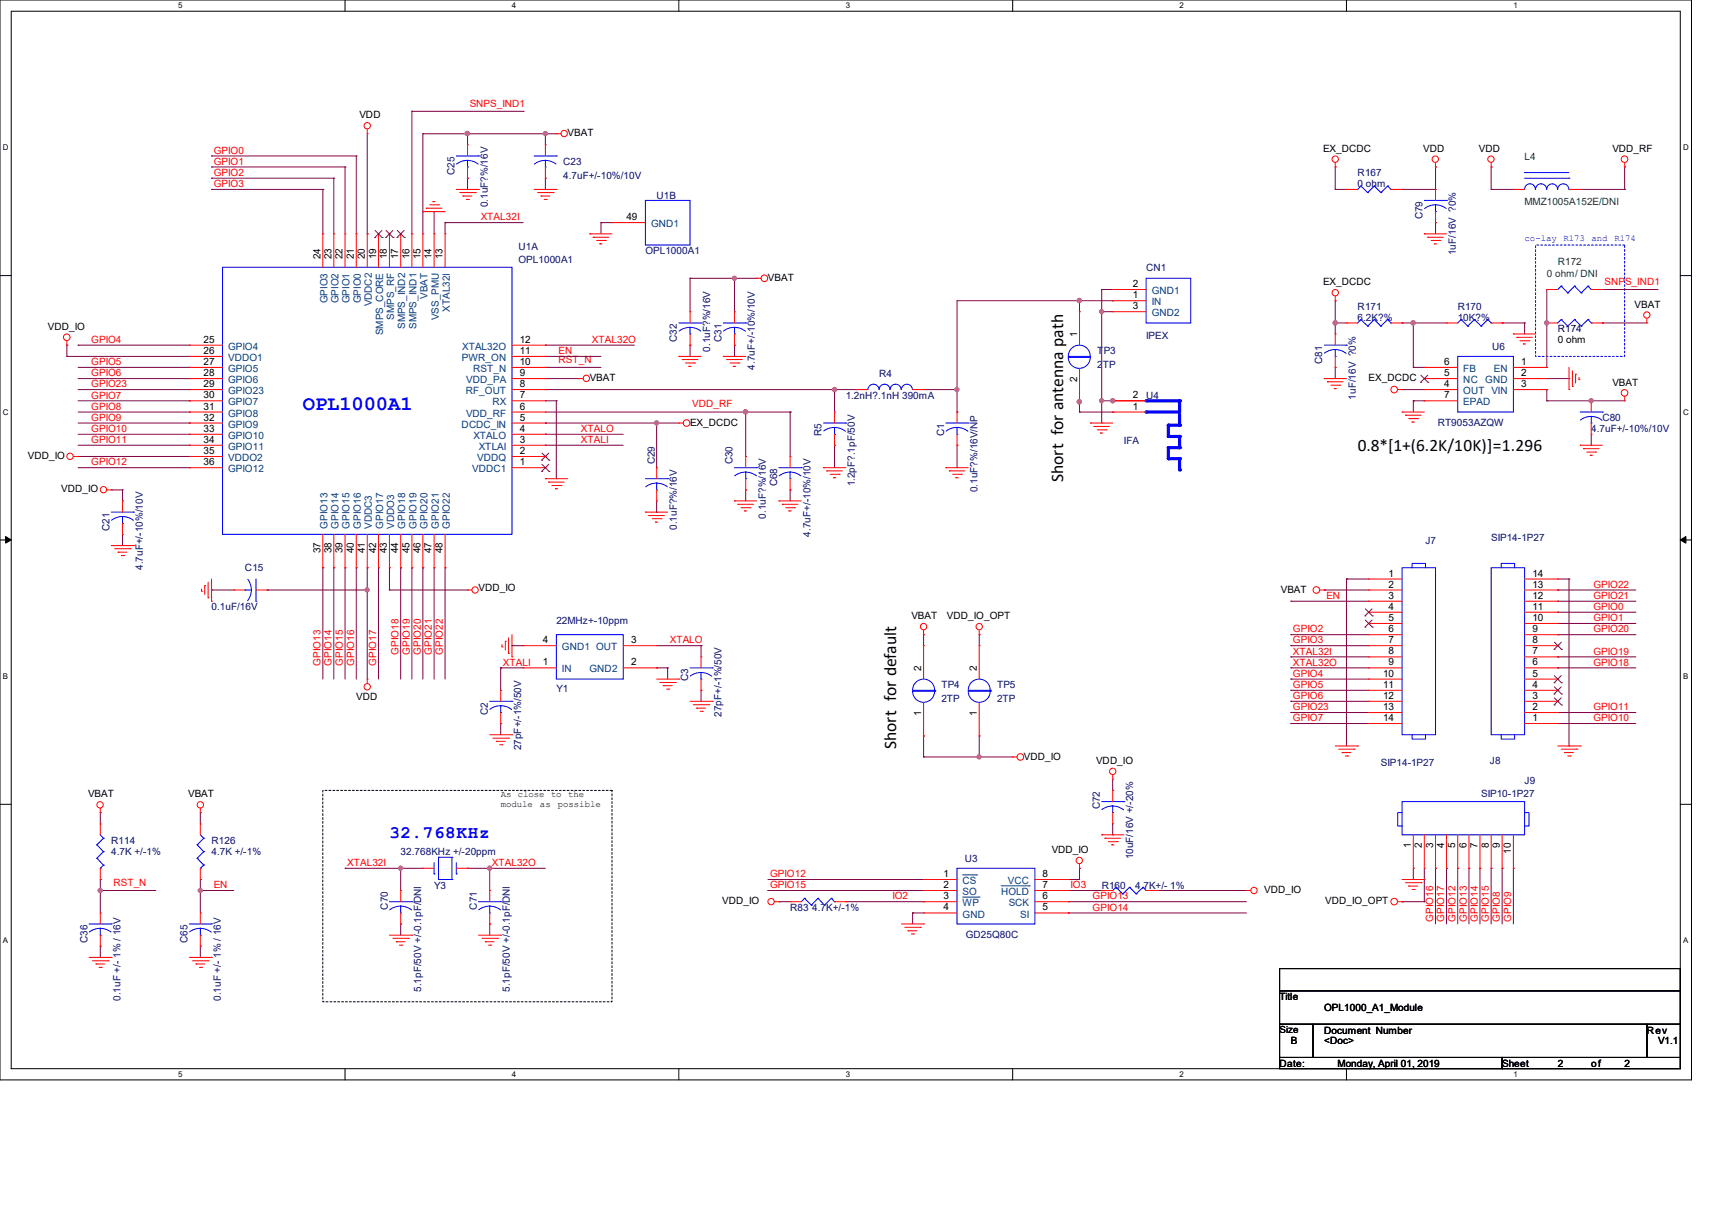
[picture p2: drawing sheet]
<svg xmlns="http://www.w3.org/2000/svg" width="297mm" height="210mm" viewBox="0 0 297 210" stroke-linecap="round" stroke-linejoin="round" font-family="sans-serif">
<defs><g id="words">
<text font-size="3.6" fill="#00f" x="52.5" y="71.1">OPL1000A1</text>
<g font-size="3">
<text x="184.4" y="83.6" transform="rotate(-90 184.4 83.6)">Short for antenna path</text>
<text x="235.5" y="78.2">0.8*[1+(6.2K/10K)]=1.296</text>
<text x="155.5" y="129.9" transform="rotate(-90 155.5 129.9)">Short for default</text>
</g>
<text font-size="3" fill="#00f" x="67.6" y="145.4">32.768KHz</text>
<g font-size="1.7">
<text x="62.4" y="20.5">VDD</text>
<text x="98.5" y="23.6">VBAT</text>
<text x="229.5" y="26.3">EX_DCDC</text>
<text x="246.9" y="26.3">VDD</text>
<text x="256.6" y="26.3">VDD</text>
<text x="279.7" y="26.3">VDD_RF</text>
<text x="108.7" y="38.2">49</text>
<text x="55.6" y="45" transform="rotate(-90 55.6 45)">24</text>
<text x="57.5" y="45" transform="rotate(-90 57.5 45)">23</text>
<text x="59.4" y="45" transform="rotate(-90 59.4 45)">22</text>
<text x="61.4" y="45" transform="rotate(-90 61.4 45)">21</text>
<text x="63.3" y="45" transform="rotate(-90 63.3 45)">20</text>
<text x="65.2" y="45" transform="rotate(-90 65.2 45)">19</text>
<text x="67.1" y="45" transform="rotate(-90 67.1 45)">18</text>
<text x="69.1" y="45" transform="rotate(-90 69.1 45)">17</text>
<text x="71" y="45" transform="rotate(-90 71 45)">16</text>
<text x="72.9" y="45" transform="rotate(-90 72.9 45)">15</text>
<text x="74.9" y="45" transform="rotate(-90 74.9 45)">14</text>
<text x="76.8" y="45" transform="rotate(-90 76.8 45)">13</text>
<text x="133.2" y="48.7">VBAT</text>
<text x="196.5" y="51.7">1</text>
<text x="196.5" y="49.8">2</text>
<text x="196.5" y="53.6">3</text>
<text x="229.5" y="49.5">EX_DCDC</text>
<text x="283.6" y="53.3">VBAT</text>
<text x="8.3" y="57.2">VDD_IO</text>
<text x="35.3" y="59.4">25</text>
<text x="90.2" y="59.4">12</text>
<text x="186.9" y="58.5" transform="rotate(-90 186.9 58.5)">1</text>
<text x="270.2" y="59.5">0 ohm</text>
<text x="35.3" y="61.4">26</text>
<text x="35.3" y="63.3">27</text>
<text x="35.3" y="65.2">28</text>
<text x="90.2" y="65.2">9</text>
<text x="90.2" y="63.3">10</text>
<text x="90.2" y="61.4">11</text>
<text x="250.6" y="65.2">5</text>
<text x="250.6" y="63.3">6</text>
<text x="263.9" y="63.3">1</text>
<text x="263.9" y="65.2">2</text>
<text x="35.3" y="69.1">30</text>
<text x="35.3" y="67.1">29</text>
<text x="35.3" y="71">31</text>
<text x="90.2" y="71">6</text>
<text x="90.2" y="69.1">7</text>
<text x="90.2" y="67.1">8</text>
<text x="102.3" y="66.1">VBAT</text>
<text x="186.9" y="66.3" transform="rotate(-90 186.9 66.3)">2</text>
<text x="196.5" y="71">1</text>
<text x="196.5" y="69.1">2</text>
<text x="237.4" y="66.1">EX_DCDC</text>
<text x="250.6" y="67.1">4</text>
<text x="250.6" y="69.1">7</text>
<text x="263.9" y="67.1">3</text>
<text x="279.7" y="66.9">VBAT</text>
<text x="35.3" y="74.9">33</text>
<text x="35.3" y="72.9">32</text>
<text x="35.3" y="76.8">34</text>
<text x="90.2" y="76.8">3</text>
<text x="90.2" y="74.9">4</text>
<text x="90.2" y="72.9">5</text>
<text x="119.7" y="73.8">EX_DCDC</text>
<text x="4.8" y="79.6">VDD_IO</text>
<text x="35.3" y="80.7">36</text>
<text x="35.3" y="78.7">35</text>
<text x="90.2" y="80.7">1</text>
<text x="90.2" y="78.7">2</text>
<text x="10.6" y="85.4">VDD_IO</text>
<text x="55.6" y="96" transform="rotate(-90 55.6 96)">37</text>
<text x="57.5" y="96" transform="rotate(-90 57.5 96)">38</text>
<text x="59.4" y="96" transform="rotate(-90 59.4 96)">39</text>
<text x="61.4" y="96" transform="rotate(-90 61.4 96)">40</text>
<text x="63.3" y="96" transform="rotate(-90 63.3 96)">41</text>
<text x="65.2" y="96" transform="rotate(-90 65.2 96)">42</text>
<text x="67.1" y="96" transform="rotate(-90 67.1 96)">43</text>
<text x="69.1" y="96" transform="rotate(-90 69.1 96)">44</text>
<text x="71" y="96" transform="rotate(-90 71 96)">45</text>
<text x="72.9" y="96" transform="rotate(-90 72.9 96)">46</text>
<text x="74.9" y="96" transform="rotate(-90 74.9 96)">47</text>
<text x="76.8" y="96" transform="rotate(-90 76.8 96)">48</text>
<text x="240.9" y="100">1</text>
<text x="240.9" y="101.9">2</text>
<text x="265.8" y="101.9">13</text>
<text x="265.8" y="100">14</text>
<text x="83" y="102.6">VDD_IO</text>
<text x="158.1" y="107.4">VBAT</text>
<text x="164.3" y="107.4">VDD_IO_OPT</text>
<text x="222.2" y="102.8">VBAT</text>
<text x="240.9" y="103.8">3</text>
<text x="240.9" y="105.7">4</text>
<text x="240.9" y="107.7">5</text>
<text x="265.8" y="107.7">10</text>
<text x="265.8" y="105.7">11</text>
<text x="265.8" y="103.8">12</text>
<text x="94.2" y="111.5">4</text>
<text x="109.5" y="111.5">3</text>
<text x="240.9" y="109.6">6</text>
<text x="240.9" y="111.5">7</text>
<text x="240.9" y="113.5">8</text>
<text x="265.8" y="113.5">7</text>
<text x="265.8" y="111.5">8</text>
<text x="265.8" y="109.6">9</text>
<text x="94.2" y="115.4">1</text>
<text x="109.5" y="115.4">2</text>
<text x="159.8" y="116.4" transform="rotate(-90 159.8 116.4)">2</text>
<text x="169.5" y="116.4" transform="rotate(-90 169.5 116.4)">2</text>
<text x="239.9" y="117.3">10</text>
<text x="239.9" y="119.3">11</text>
<text x="240.9" y="115.4">9</text>
<text x="265.8" y="119.3">4</text>
<text x="265.8" y="117.3">5</text>
<text x="265.8" y="115.4">6</text>
<text x="61.8" y="121.3">VDD</text>
<text x="159.8" y="124.2" transform="rotate(-90 159.8 124.2)">1</text>
<text x="169.5" y="124.2" transform="rotate(-90 169.5 124.2)">1</text>
<text x="239.9" y="121.2">12</text>
<text x="239.9" y="123.1">13</text>
<text x="239.9" y="125">14</text>
<text x="265.8" y="125">1</text>
<text x="265.8" y="123.1">2</text>
<text x="265.8" y="121.2">3</text>
<text x="177.6" y="131.7">VDD_IO</text>
<text x="190.2" y="132.5">VDD_IO</text>
<text x="15.3" y="138.3">VBAT</text>
<text x="32.6" y="138.3">VBAT</text>
<text x="182.5" y="148">VDD_IO</text>
<text x="244.8" y="147.1" transform="rotate(-90 244.8 147.1)">1</text>
<text x="246.7" y="147.1" transform="rotate(-90 246.7 147.1)">2</text>
<text x="248.6" y="147.1" transform="rotate(-90 248.6 147.1)">3</text>
<text x="250.5" y="147.1" transform="rotate(-90 250.5 147.1)">4</text>
<text x="252.5" y="147.1" transform="rotate(-90 252.5 147.1)">5</text>
<text x="254.4" y="147.1" transform="rotate(-90 254.4 147.1)">6</text>
<text x="256.3" y="147.1" transform="rotate(-90 256.3 147.1)">7</text>
<text x="258.3" y="147.1" transform="rotate(-90 258.3 147.1)">8</text>
<text x="260.2" y="147.1" transform="rotate(-90 260.2 147.1)">9</text>
<text x="262.1" y="148.1" transform="rotate(-90 262.1 148.1)">10</text>
<text x="163.7" y="152.1">1</text>
<text x="163.7" y="154">2</text>
<text x="163.7" y="156">3</text>
<text x="180.9" y="156">6</text>
<text x="180.9" y="154">7</text>
<text x="180.9" y="152.1">8</text>
<text x="219.3" y="154.9">VDD_IO</text>
<text x="125.3" y="156.8">VDD_IO</text>
<text x="163.7" y="157.9">4</text>
<text x="180.9" y="157.9">5</text>
<text x="229.9" y="156.8">VDD_IO_OPT</text>
<text x="222" y="173.4">Title</text>
<text x="222" y="179.2">Size</text>
<text x="229.7" y="175.3">OPL1000_A1_Module</text>
<text x="229.7" y="179.2">Document Number</text>
<text x="285.7" y="179.2">Rev</text>
<text x="222" y="185">Date:</text>
<text x="223.9" y="181.1">B</text>
<text x="229.7" y="181.1">&lt;Doc&gt;</text>
<text x="232.1" y="185">Monday, April 01, 2019</text>
<text x="260.6" y="185">Sheet</text>
<text x="270.2" y="185">2</text>
<text x="276.1" y="185">of</text>
<text x="281.8" y="185">2</text>
<text x="287.7" y="181.1">V1.1</text>
</g>
<g font-size="1.7" fill="#f00">
<text x="81.5" y="18.5">SNPS_IND1</text>
<text x="37.1" y="28.6">GPIO1</text>
<text x="37.1" y="26.7">GPIO0</text>
<text x="37.1" y="32.5">GPIO3</text>
<text x="37.1" y="30.5">GPIO2</text>
<text x="83.4" y="38.2">XTAL32I</text>
<text x="278.4" y="49.4">SNPS_IND1</text>
<text x="15.8" y="59.5">GPIO4</text>
<text x="102.7" y="59.5">XTAL32O</text>
<text x="15.8" y="65.3">GPIO6</text>
<text x="15.8" y="63.3">GPIO5</text>
<text x="96.9" y="62.9">RST_N</text>
<text x="96.9" y="61.4">EN</text>
<text x="15.8" y="67.2">GPIO23</text>
<text x="15.8" y="71.1">GPIO8</text>
<text x="15.8" y="69.1">GPIO7</text>
<text x="120.1" y="70.7">VDD_RF</text>
<text x="15.8" y="76.8">GPIO11</text>
<text x="15.8" y="74.9">GPIO10</text>
<text x="15.8" y="73">GPIO9</text>
<text x="100.8" y="74.9">XTALO</text>
<text x="100.8" y="76.8">XTALI</text>
<text x="15.8" y="80.7">GPIO12</text>
<text x="276.4" y="101.9">GPIO22</text>
<text x="230.1" y="103.9">EN</text>
<text x="276.4" y="107.7">GPIO1</text>
<text x="276.4" y="105.8">GPIO0</text>
<text x="276.4" y="103.9">GPIO21</text>
<text x="69.1" y="113.5" transform="rotate(-90 69.1 113.5)">GPIO18</text>
<text x="71.1" y="113.5" transform="rotate(-90 71.1 113.5)">GPIO19</text>
<text x="73" y="113.5" transform="rotate(-90 73 113.5)">GPIO20</text>
<text x="74.9" y="113.5" transform="rotate(-90 74.9 113.5)">GPIO21</text>
<text x="76.8" y="113.5" transform="rotate(-90 76.8 113.5)">GPIO22</text>
<text x="116.2" y="111.6">XTALO</text>
<text x="224.3" y="113.5">XTAL32I</text>
<text x="224.3" y="111.6">GPIO3</text>
<text x="224.3" y="109.7">GPIO2</text>
<text x="276.4" y="109.7">GPIO20</text>
<text x="276.4" y="113.5">GPIO19</text>
<text x="55.6" y="115.4" transform="rotate(-90 55.6 115.4)">GPIO13</text>
<text x="57.5" y="115.4" transform="rotate(-90 57.5 115.4)">GPIO14</text>
<text x="59.5" y="115.4" transform="rotate(-90 59.5 115.4)">GPIO15</text>
<text x="61.4" y="115.4" transform="rotate(-90 61.4 115.4)">GPIO16</text>
<text x="65.3" y="115.4" transform="rotate(-90 65.3 115.4)">GPIO17</text>
<text x="87.2" y="115.4">XTALI</text>
<text x="224.3" y="115.4">XTAL32O</text>
<text x="224.3" y="117.4">GPIO4</text>
<text x="224.3" y="119.3">GPIO5</text>
<text x="276.4" y="115.4">GPIO18</text>
<text x="224.3" y="121.2">GPIO6</text>
<text x="224.3" y="123.2">GPIO23</text>
<text x="224.3" y="125.1">GPIO7</text>
<text x="276.4" y="125.1">GPIO10</text>
<text x="276.4" y="123.2">GPIO11</text>
<text x="19.7" y="153.6">RST_N</text>
<text x="37.1" y="154">EN</text>
<text x="60.2" y="150.2">XTAL32I</text>
<text x="85.3" y="150.2">XTAL32O</text>
<text x="133.6" y="152.1">GPIO12</text>
<text x="133.6" y="154">GPIO15</text>
<text x="154.8" y="156">IO2</text>
<text x="185.7" y="154">IO3</text>
<text x="189.6" y="156">GPIO13</text>
<text x="189.6" y="157.9">GPIO14</text>
<text x="248.7" y="159.8" transform="rotate(-90 248.7 159.8)">GPIO16</text>
<text x="250.6" y="159.8" transform="rotate(-90 250.6 159.8)">GPIO17</text>
<text x="252.5" y="159.8" transform="rotate(-90 252.5 159.8)">GPIO12</text>
<text x="254.5" y="159.8" transform="rotate(-90 254.5 159.8)">GPIO13</text>
<text x="256.4" y="159.8" transform="rotate(-90 256.4 159.8)">GPIO14</text>
<text x="258.3" y="159.8" transform="rotate(-90 258.3 159.8)">GPIO15</text>
<text x="260.2" y="159.8" transform="rotate(-90 260.2 159.8)">GPIO8</text>
<text x="262.2" y="159.8" transform="rotate(-90 262.2 159.8)">GPIO9</text>
</g>
<g font-size="1.7" fill="#000080">
<text x="97.7" y="28.7">C23</text>
<text x="78.8" y="30.3" transform="rotate(-90 78.8 30.3)">C25</text>
<text x="84.6" y="35.9" transform="rotate(-90 84.6 35.9)">0.1uF?%/16V</text>
<text x="97.7" y="31">4.7uF+/-10%/10V</text>
<text x="113.9" y="34.5">U1B</text>
<text x="235.5" y="30.6">R167</text>
<text x="235.5" y="32.5">0 ohm</text>
<text x="246.8" y="38.1" transform="rotate(-90 246.8 38.1)">C79</text>
<text x="90" y="43.3">U1A</text>
<text x="90" y="45.6">OPL1000A1</text>
<text x="112" y="44.1">OPL1000A1</text>
<text x="198.8" y="47">CN1</text>
<text x="252.6" y="44.2" transform="rotate(-90 252.6 44.2)">1uF/16V ?0%</text>
<text x="235.5" y="53.8">R171</text>
<text x="252.9" y="53.8">R170</text>
<text x="117.4" y="59.3" transform="rotate(-90 117.4 59.3)">C32</text>
<text x="125.2" y="59.3" transform="rotate(-90 125.2 59.3)">C31</text>
<text x="198.8" y="58.8">IPEX</text>
<text x="235.5" y="55.7">6.2K?%</text>
<text x="252.9" y="55.7">10K?%</text>
<text x="123.2" y="61" transform="rotate(-90 123.2 61)">0.1uF?%/16V</text>
<text x="131" y="64.1" transform="rotate(-90 131 64.1)">4.7uF+/-10%/10V</text>
<text x="152.5" y="65.3">R4</text>
<text x="190.4" y="61.5">TP3</text>
<text x="190.4" y="63.8">2TP</text>
<text x="229.4" y="63.2" transform="rotate(-90 229.4 63.2)">C81</text>
<text x="258.9" y="60.7">U6</text>
<text x="146.7" y="69.2">1.2nH?.1nH 390mA</text>
<text x="198.8" y="69.2">U4</text>
<text x="235.2" y="69.3" transform="rotate(-90 235.2 69.3)">1uF/16V ?0%</text>
<text x="142.5" y="75.7" transform="rotate(-90 142.5 75.7)">R5</text>
<text x="163.8" y="75.7" transform="rotate(-90 163.8 75.7)">C1</text>
<text x="195" y="76.9">IFA</text>
<text x="249.4" y="73.8">RT9053AZQW</text>
<text x="276" y="75">4.7uF+/-10%/10V</text>
<text x="278" y="73.1">C80</text>
<text x="113.6" y="80.5" transform="rotate(-90 113.6 80.5)">C29</text>
<text x="127.1" y="80.5" transform="rotate(-90 127.1 80.5)">C30</text>
<text x="132.9" y="90" transform="rotate(-90 132.9 90)">0.1uF?%/16V</text>
<text x="134.8" y="84.4" transform="rotate(-90 134.8 84.4)">C68</text>
<text x="148.3" y="84.4" transform="rotate(-90 148.3 84.4)">1.2pF?.1pF/50V</text>
<text x="169.6" y="85.3" transform="rotate(-90 169.6 85.3)">0.1uF?%/16V/NP</text>
<text x="19" y="92.1" transform="rotate(-90 19 92.1)">C21</text>
<text x="117.4" y="91.9" transform="rotate(-90 117.4 91.9)">0.1uF?%/16V</text>
<text x="140.6" y="93" transform="rotate(-90 140.6 93)">4.7uF+/-10%/10V</text>
<text x="247.3" y="94.3">J7</text>
<text x="258.7" y="93.9">SIP14-1P27</text>
<text x="24.8" y="98.8" transform="rotate(-90 24.8 98.8)">4.7uF+/-10%/10V</text>
<text x="42.5" y="99.1">C15</text>
<text x="36.7" y="105.9">0.1uF/16V</text>
<text x="96.5" y="108.2">22MHz+-10ppm</text>
<text x="96.5" y="120">Y1</text>
<text x="119.4" y="118.1" transform="rotate(-90 119.4 118.1)">C3</text>
<text x="163.3" y="119.4">TP4</text>
<text x="173" y="119.4">TP5</text>
<text x="84.6" y="123.9" transform="rotate(-90 84.6 123.9)">C2</text>
<text x="125.2" y="124.3" transform="rotate(-90 125.2 124.3)">27pF+/-1%/50V</text>
<text x="163.3" y="121.7">2TP</text>
<text x="173" y="121.7">2TP</text>
<text x="90.4" y="130.1" transform="rotate(-90 90.4 130.1)">27pF+/-1%/50V</text>
<text x="239.6" y="132.9">SIP14-1P27</text>
<text x="258.5" y="132.5">J8</text>
<text x="264.5" y="136">J9</text>
<text x="190.8" y="140.4" transform="rotate(-90 190.8 140.4)">C72</text>
<text x="257" y="138.3">SIP10-1P27</text>
<text x="19.3" y="146.4">R114</text>
<text x="19.3" y="148.3">4.7K +/-1%</text>
<text x="36.7" y="146.4">R126</text>
<text x="36.7" y="148.3">4.7K +/-1%</text>
<text x="69.5" y="148.3">32.768KHz +/-20ppm</text>
<text x="167.4" y="149.5">U3</text>
<text x="196.6" y="149.1" transform="rotate(-90 196.6 149.1)">10uF/16V +/-20%</text>
<text x="75.3" y="154.1">Y3</text>
<text x="191.1" y="154.1">R160</text>
<text x="196.9" y="154.1">4.7K+/- 1%</text>
<text x="67.3" y="157.7" transform="rotate(-90 67.3 157.7)">C70</text>
<text x="82.7" y="157.7" transform="rotate(-90 82.7 157.7)">C71</text>
<text x="137.1" y="158">R83 4.7K+/-1%</text>
<text x="15.2" y="163.5" transform="rotate(-90 15.2 163.5)">C36</text>
<text x="32.5" y="163.5" transform="rotate(-90 32.5 163.5)">C65</text>
<text x="167.6" y="162.6">GD25Q80C</text>
<text x="20.9" y="173.6" transform="rotate(-90 20.9 173.6)">0.1uF +/- 1% / 16V</text>
<text x="38.3" y="173.6" transform="rotate(-90 38.3 173.6)">0.1uF +/- 1% / 16V</text>
<text x="73.1" y="172" transform="rotate(-90 73.1 172)">5.1pF/50V +/-0.1pF/DNI</text>
<text x="88.5" y="172" transform="rotate(-90 88.5 172)">5.1pF/50V +/-0.1pF/DNI</text>
</g>
<g font-size="1.7" fill="#008000">
<text x="264.5" y="27.7">L4</text>
<text x="264.5" y="35.6">MMZ1005A152E/DNI</text>
<text x="268.3" y="48">0 ohm/ DNI</text>
<text x="270.2" y="46">R172</text>
</g>
<g font-size="1.7" fill="#004080">
<text x="112.9" y="39.4">GND1</text>
<text x="56.8" y="52.6" transform="rotate(-90 56.8 52.6)">GPIO3</text>
<text x="58.7" y="52.6" transform="rotate(-90 58.7 52.6)">GPIO2</text>
<text x="60.7" y="52.6" transform="rotate(-90 60.7 52.6)">GPIO1</text>
<text x="62.6" y="52.6" transform="rotate(-90 62.6 52.6)">GPIO0</text>
<text x="64.5" y="53.1" transform="rotate(-90 64.5 53.1)">VDDC2</text>
<text x="74.2" y="51.8" transform="rotate(-90 74.2 51.8)">VBAT</text>
<text x="199.8" y="53">IN</text>
<text x="199.8" y="51">GND1</text>
<text x="66.5" y="58.1" transform="rotate(-90 66.5 58.1)">SMPS_CORE</text>
<text x="68.4" y="55.5" transform="rotate(-90 68.4 55.5)">SMPS_RF</text>
<text x="70.3" y="57.1" transform="rotate(-90 70.3 57.1)">SMPS_IND2</text>
<text x="72.3" y="57.1" transform="rotate(-90 72.3 57.1)">SMPS_IND1</text>
<text x="76.1" y="55.5" transform="rotate(-90 76.1 55.5)">VSS_PMU</text>
<text x="78" y="54.1" transform="rotate(-90 78 54.1)">XTAL32I</text>
<text x="199.8" y="54.9">GND2</text>
<text x="39.6" y="60.7">GPIO4</text>
<text x="39.6" y="62.6">VDDO1</text>
<text x="39.6" y="64.5">GPIO5</text>
<text x="80.1" y="62.6">PWR_ON</text>
<text x="80.2" y="60.7">XTAL32O</text>
<text x="82.1" y="64.5">RST_N</text>
<text x="253.9" y="64.5">FB</text>
<text x="259.2" y="64.5">EN</text>
<text x="39.6" y="70.3">GPIO7</text>
<text x="39.6" y="68.4">GPIO23</text>
<text x="39.6" y="66.5">GPIO6</text>
<text x="80.8" y="68.4">RF_OUT</text>
<text x="80.9" y="66.5">VDD_PA</text>
<text x="85.4" y="70.3">RX</text>
<text x="253.9" y="68.4">OUT VIN</text>
<text x="253.9" y="66.5">NC</text>
<text x="253.9" y="70.3">EPAD</text>
<text x="257.7" y="66.5">GND</text>
<text x="39.6" y="76.1">GPIO10</text>
<text x="39.6" y="74.2">GPIO9</text>
<text x="39.6" y="72.3">GPIO8</text>
<text x="80.1" y="74.2">DCDC_IN</text>
<text x="80.9" y="72.3">VDD_RF</text>
<text x="82.1" y="76.1">XTALO</text>
<text x="39.6" y="81.9">GPIO12</text>
<text x="39.6" y="80">VDDO2</text>
<text x="39.6" y="78">GPIO11</text>
<text x="81.9" y="81.9">VDDC1</text>
<text x="82.8" y="80">VDDQ</text>
<text x="83.1" y="78">XTLAI</text>
<text x="56.8" y="91.7" transform="rotate(-90 56.8 91.7)">GPIO13</text>
<text x="58.7" y="91.7" transform="rotate(-90 58.7 91.7)">GPIO14</text>
<text x="60.7" y="91.7" transform="rotate(-90 60.7 91.7)">GPIO15</text>
<text x="62.6" y="91.7" transform="rotate(-90 62.6 91.7)">GPIO16</text>
<text x="64.5" y="91.7" transform="rotate(-90 64.5 91.7)">VDDC3</text>
<text x="66.5" y="91.7" transform="rotate(-90 66.5 91.7)">GPIO17</text>
<text x="68.4" y="91.7" transform="rotate(-90 68.4 91.7)">VDDO3</text>
<text x="70.3" y="91.7" transform="rotate(-90 70.3 91.7)">GPIO18</text>
<text x="72.3" y="91.7" transform="rotate(-90 72.3 91.7)">GPIO19</text>
<text x="74.2" y="91.7" transform="rotate(-90 74.2 91.7)">GPIO20</text>
<text x="76.1" y="91.7" transform="rotate(-90 76.1 91.7)">GPIO21</text>
<text x="78" y="91.7" transform="rotate(-90 78 91.7)">GPIO22</text>
<text x="97.5" y="112.8">GND1 OUT</text>
<text x="97.5" y="116.6">IN</text>
<text x="102.3" y="116.6">GND2</text>
<text x="167" y="153.3">CS</text>
<text x="167" y="155.2">SO</text>
<text x="173.7" y="155.2">HOLD</text>
<text x="174.9" y="153.3">VCC</text>
<text x="167" y="157.2">WP</text>
<text x="167" y="159.1">GND</text>
<text x="175" y="157.2">SCK</text>
<text x="177" y="159.1">SI</text>
</g>
<text font-size="1.7" fill="#000040" x="270.2" y="57.6">R174</text>
<g font-size="1.6" fill="#00f">
<text x="264.5" y="41.8">co-lay</text>
<text x="271.2" y="41.8">R173</text>
<text x="276.1" y="41.8">and</text>
<text x="280.1" y="41.8">R174</text>
</g>
<g font-size="1.6">
<text x="86.9" y="138.3">As</text>
<text x="86.9" y="139.9">module</text>
<text x="89.8" y="138.3">close</text>
<text x="93.7" y="139.9">as</text>
<text x="95.6" y="138.3">to</text>
<text x="96.8" y="139.9">possible</text>
<text x="98.6" y="138.3">the</text>
</g>
<g font-size="1.4">
<text x="30.9" y="1.4">5</text>
<text x="88.8" y="1.4">4</text>
<text x="146.7" y="1.4">3</text>
<text x="204.6" y="1.4">2</text>
<text x="262.6" y="1.4">1</text>
<text x=".5" y="26.1">D</text>
<text x="292" y="26.1">D</text>
<text x=".5" y="71.9">C</text>
<text x="292" y="71.9">C</text>
<text x=".5" y="117.8">B</text>
<text x="292" y="117.8">B</text>
<text x=".5" y="163.6">A</text>
<text x="292" y="163.6">A</text>
<text x="30.9" y="186.8">5</text>
<text x="88.8" y="186.8">4</text>
<text x="146.7" y="186.8">3</text>
<text x="204.6" y="186.8">2</text>
<text x="262.6" y="186.8">1</text>
</g>
</g></defs>
<path d="M0 0h293.5v187.3h-293.5zM1.9 1.9h289.6v183.4h-289.6z" fill="none" stroke="#000" stroke-width=".17"/>
<g fill="#fff">
<path d="M30.9 .2h.8v1.5h-.8z"/>
<path d="M30.9 185.5h.8v1.6h-.8z"/>
</g>
<path d="M59.9 0v1.9M59.9 185.3v2" fill="none" stroke="#000" stroke-width=".17"/>
<g fill="#fff">
<path d="M88.8 .2h.8v1.5h-.8z"/>
<path d="M88.8 185.5h.8v1.6h-.8z"/>
</g>
<path d="M117.8 0v1.9M117.8 185.3v2" fill="none" stroke="#000" stroke-width=".17"/>
<g fill="#fff">
<path d="M146.7 .2h.8v1.5h-.8z"/>
<path d="M146.7 185.5h.8v1.6h-.8z"/>
</g>
<path d="M175.7 0v1.9M175.7 185.3v2" fill="none" stroke="#000" stroke-width=".17"/>
<g fill="#fff">
<path d="M204.6 .2h.8v1.5h-.8z"/>
<path d="M204.6 185.5h.8v1.6h-.8z"/>
</g>
<path d="M233.6 0v1.9M233.6 185.3v2" fill="none" stroke="#000" stroke-width=".17"/>
<g fill="#fff">
<path d="M262.6 .2h.7v1.5h-.7z"/>
<path d="M262.6 185.5h.7v1.6h-.7z"/>
<path d="M.5 24.8h1v1.6h-1z"/>
<path d="M292 24.8h1v1.6h-1z"/>
<path d="M.5 70.7h1v1.5h-1z"/>
<path d="M292 70.7h1v1.5h-1z"/>
</g>
<path d="M0 47.8h1.9M291.5 47.8h2" fill="none" stroke="#000" stroke-width=".17"/>
<g fill="#fff">
<path d="M.5 116.5h.9v1.6h-.9z"/>
<path d="M292 116.5h.9v1.6h-.9z"/>
</g>
<path d="M0 93.6h1.9M291.5 93.6h2" fill="none" stroke="#000" stroke-width=".17"/>
<path d="M1 93l.9 .6-.9 .6zM291.5 93.6l1-.6v1.2z" fill="#000" stroke="#000" stroke-width=".17"/>
<g fill="#fff">
<path d="M.5 162.4h.9v1.5h-.9z"/>
<path d="M292 162.4h.9v1.5h-.9z"/>
</g>
<path d="M0 139.5h1.9M291.5 139.5h2M222 168h69.5v3.8h-69.5zM222 171.8h69.5v5.8h-69.5zM222 177.6h5.8v5.8h-5.8zM227.8 177.6h57.9v5.8h-57.9zM285.7 177.6h5.8v5.8h-5.8zM222 183.4h38.6v1.9h-38.6zM260.6 183.4h30.9v1.9h-30.9z" fill="none" stroke="#000" stroke-width=".17"/>
<path d="M56 137.1h50.2v36.6h-50.2z" fill="none" stroke="#000" stroke-width=".17" stroke-dasharray=".3 .3"/>
<path d="M266.4 42.5h15.5v19.3h-15.5z" fill="none" stroke="#00f" stroke-width=".17" stroke-dasharray=".3"/>
<g fill="none" stroke="#800040" stroke-width=".17">
<path d="M71.5 19.3h.1M71.5 19.3v21.3M71.5 19.3h19.3M90.8 19.3h.1M36.7 32.9h.1M36.7 30.9h.1M36.7 29h.1M36.7 27.1h.1M36.7 32.9h19.3M36.7 30.9h21.2M36.7 29h23.2M36.7 27.1h25.1"/>
<path d="M56 32.9h.1M56 32.9v7.7M57.9 30.9h.1M57.9 30.9v9.7M59.9 29h.1M59.9 29v11.6M61.8 27.1h.1M61.8 27.1v13.5M63.7 23.2v17.4M73.4 23.2h.1M73.4 23.2v17.4M73.4 23.2h23.1"/>
<path d="M75.3 36.7h.1M75.3 36.7v3.9M77.2 38.6h.1M77.2 38.6v2M77.2 38.6h13.6M81.1 30.9h.1M81.1 23.2h.1M81.1 23.2v1.9M81.1 30.9v2M94.6 30.9h.1M94.6 23.2h.1M94.6 23.2v1.9"/>
<path d="M94.6 30.9v2M104.3 38.6h.1M104.3 38.6h1.9M104.3 38.6v2M231.6 29h.1M231.6 32.9h.1M231.6 32.9h2M231.6 29v3.9M243.2 32.9h.1M249 38.6h.1M249 29h.1M249 29v3.9h-5.8"/>
<path d="M249 38.6v2M258.7 29h.1M258.7 32.9h.1M258.7 32.9h3.9M258.7 29v3.9M274.2 32.9h7.7M281.9 32.9h.1M281.9 29h.1M281.9 29v3.9M11.6 59.9h.1M11.6 59.9v1.9M13.5 59.9h.1"/>
<path d="M13.5 59.9h19.4M63.7 40.6h.1M94.6 59.9h.1M94.6 59.9h15.5M119.7 59.9h.1M119.7 48.3h.1M119.7 48.3v5.8M119.7 59.9v1.9M119.7 48.3h11.6M127.4 48.3h.1M127.4 59.9h.1M127.4 48.3v5.8"/>
<path d="M127.4 59.9v1.9M187.3 52.2h.1M187.3 52.2v1.9M191.1 50.2h.1M191.1 54.1h.1M191.1 50.2v23.2M191.1 50.2h1.9M191.1 54.1h1.9M193 52.2h.1M193 52.2h-27v19.3M231.6 52.2h.1M231.6 56h.1"/>
<path d="M231.6 52.2v5.7M231.6 56h2M243.2 56h.1M243.2 56h7.8M245.2 56h.1M245.2 56v7.7M260.6 56h.1M260.6 56h3.9M264.5 56h.1M264.5 56v1.9M268.4 50.2h.1M268.4 56h.1"/>
<path d="M268.4 50.2v13.5M278 56h.1M278 50.2h.1M278 50.2h9.7M278 56h7.7M11.6 61.8h.1M11.6 61.8h21.3M13.5 79.2h.1M13.5 67.6h19.4M13.5 65.7h19.4M13.5 63.7h19.4M13.5 77.2h19.4"/>
<path d="M13.5 75.3h19.4M13.5 73.4h19.4M13.5 71.5h19.4M13.5 69.5h19.4M13.5 79.2h19.4M32.9 67.6h.1M32.9 65.7h.1M32.9 63.7h.1M32.9 77.2h.1M32.9 75.3h.1M32.9 73.4h.1M32.9 71.5h.1"/>
<path d="M32.9 69.5h.1M94.6 63.7h.1M94.6 61.8h.1M94.6 65.7h.1M94.6 75.3h.1M94.6 77.2h.1M94.6 73.4h.1M94.6 67.6h.1M94.6 67.6h54.1M94.6 65.7h5.8M94.6 63.7h9.7M94.6 77.2h13.5"/>
<path d="M94.6 75.3h13.5M94.6 73.4h23.2M94.6 71.5h42.5M94.6 69.5h1.9M94.6 61.8h9.7M96.5 69.5h.1M96.5 69.5v13.5M113.9 73.4h.1M113.9 73.4v7.7M129.4 71.5h.1M129.4 71.5v7.7M137.1 71.5h.1"/>
<path d="M137.1 71.5v7.7M144.8 77.2h.1M144.8 67.6h.1M144.8 67.6v3.9M144.8 77.2v3.9M160.2 67.6h5.8M166 77.2h.1M166 67.6h.1M166 71.5h.1M166 77.2v3.9M187.3 69.7h.1M187.3 71.5h.1"/>
<path d="M187.3 71.5h5.7M187.3 69.5v2M191.1 69.5h.1M191.1 73.4h.1M191.1 69.5h7.7M193 69.5h.1M193 71.5h.1M198.8 69.5h.1M231.6 63.7h.1M231.6 63.7v2M243.2 67.6h.1M243.2 67.6h3.9"/>
<path d="M245.2 69.5h.1M245.2 63.7h.1M245.2 63.7h1.9M245.2 69.5h1.9M245.2 69.5v2M268.4 69.5h.1M268.4 67.6h.1M268.4 65.7h3.8M268.4 69.5h13.5M268.4 67.6v1.9M272.2 65.7h.1M276.1 77.2h.1"/>
<path d="M276.1 69.5h.1M276.1 75.3v1.9M13.5 81.1h19.4M19.3 85h2M21.3 94.6h.1M21.3 85h.1M21.3 86.9h.1M21.3 85v1.9M21.3 92.7v1.9M32.9 81.1h.1M56 98.5h.1M56 98.5v19.3"/>
<path d="M57.9 98.5h.1M57.9 98.5v19.3M59.9 98.5h.1M59.9 98.5v19.3M61.8 98.5h.1M61.8 98.5v19.3M63.7 98.5h.1M63.7 98.5v19.3M65.7 98.5h.1M65.7 98.5v19.3M67.6 98.5h.1M67.6 98.5v3.8"/>
<path d="M69.5 98.5h.1M69.5 98.5v19.3M71.5 98.5h.1M71.5 98.5v19.3M73.4 98.5h.1M73.4 98.5v19.3M75.3 98.5h.1M75.3 98.5v19.3M77.2 98.5h.1M77.2 98.5v19.3M96.5 83h.1M113.9 88.8h.1"/>
<path d="M113.9 86.9v1.9M129.4 85h.1M129.4 85v1.9M137.1 85h.1M137.1 85v1.9M36.7 102.3h.1M36.7 102.3h3.9M46.4 102.3h.1M46.4 102.3h17.3M63.7 102.3h.1M67.6 102.3h.1M67.6 102.3h13.5"/>
<path d="M86.9 115.8h.1M86.9 115.8h3.9M86.9 115.8v3.9M88.8 112h.1M88.8 112h2M113.9 115.8h.1M113.9 115.8h1.9M113.9 112h7.7M115.8 115.8h.1M115.8 115.8v2M121.6 119.7h.1M121.6 112h.1"/>
<path d="M121.6 112v1.9M121.6 119.7v1.9M160.2 110.1h.1M160.2 110.1v1.9M169.9 110.1h.1M169.9 110.1v1.9M223.9 104.3h.1M223.9 115.8h.1M223.9 113.9h.1M223.9 112h.1M223.9 110.1h.1M223.9 117.8h.1"/>
<path d="M223.9 119.7h.1M223.9 115.8h13.5M223.9 112h13.5M223.9 104.3h13.5M223.9 113.9h13.5M223.9 110.1h13.5M223.9 117.8h13.5M223.9 119.7h13.5M229.7 102.3h.1M229.7 102.3h7.7M233.6 100.4h.1M233.6 100.4v29"/>
<path d="M233.6 100.4h3.8M270.3 108.1h.1M270.3 106.2h.1M270.3 102.3h.1M270.3 104.3h.1M270.3 110.1h.1M270.3 113.9h.1M270.3 115.8h.1M270.3 115.8h13.5M270.3 102.3h13.5M270.3 104.3h13.5M270.3 113.9h13.5"/>
<path d="M270.3 100.4h1.9M270.3 110.1h13.5M270.3 108.1h13.5M270.3 106.2h13.5M272.2 100.4h.1M272.2 100.4v29M86.9 125.5h.1M86.9 125.5v1.9M160.2 131.3h.1M160.2 127.6h.1M160.2 131.3h15.5M160.2 127.6v3.7"/>
<path d="M169.9 127.6h.1M169.9 131.3h.1M169.9 127.6v3.7M193 137.1h.1M193 135.1v2M223.9 121.6h.1M223.9 123.6h.1M223.9 125.5h.1M223.9 121.6h13.5M223.9 123.6h13.5M223.9 125.5h13.5M270.3 125.5h.1"/>
<path d="M270.3 123.6h.1M270.3 123.6h13.5M270.3 125.5h13.5M272.2 129.4h.1M17.4 152.5h.1M17.4 154.4h.1M17.4 140.9h.1M17.4 154.4h9.7M17.4 140.9v2M17.4 152.5v5.8M34.8 154.4h.1M34.8 152.5h.1"/>
<path d="M34.8 140.9h.1M34.8 154.4h5.8M34.8 140.9v2M34.8 152.5v5.8M59.9 150.6h.1M59.9 150.6h13.5M69.5 150.6h.1M69.5 150.6v3.8M81.1 150.6h.1M81.1 150.6h13.5M85 150.6h.1M85 150.6v3.8"/>
<path d="M133.2 154.4h.1M133.2 154.4h27M133.2 152.5h27M135.1 156.4h.1M135.1 156.4h2M146.7 156.4h13.5M158.3 158.3h.1M158.3 158.3h1.9M158.3 158.3v1.9M160.2 152.5h.1M160.2 156.4h.1M185.3 158.3h.1"/>
<path d="M185.3 156.4h.1M185.3 152.5h.1M185.3 154.4h5.8M185.3 156.4h30.9M185.3 158.3h30.9M187.3 150.6h.1M187.3 150.6v1.9h-2M191.1 154.4h.1M193 144.8h.1M193 142.9v1.9M200.8 154.4h.1M200.8 154.4h15.4"/>
<path d="M243.2 156.4h.1M243.2 156.4h3.9M245.2 150.6h.1M245.2 150.6v1.9M247.1 156.4h.1M247.1 150.6v5.8M249 150.6h.1M249 150.6v9.6M251 150.6h.1M251 150.6v9.6M252.9 150.6h.1M252.9 150.6v9.6"/>
<path d="M254.8 150.6h.1M254.8 150.6v9.6M256.8 150.6h.1M256.8 150.6v9.6M258.7 150.6h.1M258.7 150.6v9.6M260.6 150.6h.1M260.6 150.6v9.6M262.6 150.6h.1M262.6 150.6v9.6M17.4 164.1h.1M17.4 164.1v1.9"/>
<path d="M34.8 164.1h.1M34.8 164.1v1.9M69.5 160.2h.1M69.5 160.2v2M85 160.2h.1M85 160.2v2"/>
</g>
<g fill="#f0f" stroke="#f0f" stroke-width=".17">
<circle cx="63.7" cy="102.3" r=".36"/>
<circle cx="81.1" cy="23.2" r=".38"/>
<circle cx="94.6" cy="23.2" r=".36"/>
<circle cx="127.4" cy="48.3" r=".36"/>
<circle cx="113.9" cy="73.3" r=".36"/>
<circle cx="129.3" cy="71.4" r=".38"/>
<circle cx="144.8" cy="67.6" r=".38"/>
<circle cx="34.7" cy="154.4" r=".36"/>
<circle cx="17.4" cy="154.4" r=".36"/>
<circle cx="84.9" cy="150.6" r=".36"/>
<circle cx="69.5" cy="150.6" r=".36"/>
<circle cx="193" cy="69.5" r=".38"/>
<circle cx="169.9" cy="131.3" r=".36"/>
<circle cx="191.1" cy="54" r=".36"/>
<circle cx="187.2" cy="52.1" r=".38"/>
<circle cx="245.2" cy="56" r=".38"/>
<circle cx="231.6" cy="56" r=".38"/>
<circle cx="187.2" cy="69.7" r=".38"/>
<circle cx="166" cy="67.6" r=".36"/>
<circle cx="191.1" cy="69.5" r=".36"/>
<circle cx="276" cy="69.5" r=".36"/>
<circle cx="268.3" cy="56" r=".36"/>
</g>
<g fill="none" stroke="#f00" stroke-width=".17">
<path d="M63.7 23.2h.1M63.7 22.4v.8M73.4 36.7h.1M73.4 36.7h3.8M74 36.1h.1M74 36.1h2.7M74.5 35.5h1.6M75.1 35h.1M75.1 35h.4M76.1 35.5h.1M79.2 32.9h3.8M79.8 33.4h2.7"/>
<path d="M80.3 34h.1M80.3 34h1.6M80.9 34.6h.4M81.3 34.6h.1M82.5 33.4h.1M83 32.9h.1M92.7 32.9h3.8M93.3 33.4h2.7M93.9 34h.1M93.9 34h1.5M94.4 34.6h.4M94.6 25.1h.1"/>
<path d="M94.6 30.9h.1M94.6 25.1v2M94.6 29v1.9M94.8 34.6h.1M96 33.4h.1M96.5 32.9h.1M96.5 23.2h.1M96.5 23.2h.8M231.6 29h.1M231.6 28.2v.8M249 29h.1M249 28.2v.8"/>
<path d="M258.7 29h.1M258.7 28.2v.8M281.9 29h.1M281.9 28.2v.8M11.6 59.9h.1M11.6 59.1v.8M102.3 40.6h.1M102.3 40.6h3.9M102.9 41.1h.1M102.9 41.1h2.7M103.5 41.7h1.5M104.1 42.3h.1"/>
<path d="M104.1 42.3h.3M105 41.7h.1M127.4 54.1h.1M127.4 59.9h.1M127.4 54.1v1.9M127.4 57.9v2M131.3 48.3h.1M131.3 48.3h.7M193 52.2h.1M193 50.2h.1M193 54.1h.1M193 52.2h5.8"/>
<path d="M193 50.2h5.8M193 54.1h5.8M231.6 52.2h.1M231.6 57.9h.1M231.6 51.4v.8M231.6 57.9v2M247.1 40.6h.1M247.1 40.6h3.9M247.7 41.1h.1M247.7 41.1h2.7M248.3 41.7h1.5M248.8 42.3h.1"/>
<path d="M248.8 42.3h.4M249.8 41.7h.1M251 56h.1M251 56h1.9M258.7 56h1.9M260.6 56h.1M262.6 57.9h.1M262.6 57.9h3.8M263.1 58.5h.1M263.1 58.5h2.8M263.7 59.1h1.6M264.3 59.6h.1"/>
<path d="M264.3 59.6h.4M265.3 59.1h.1M268.4 56h.1M268.4 56h1.9M276.1 56h1.9M278 56h.1M285.7 56h.1M285.7 55.2v.8M12.7 79.2h.8M13.5 79.2h.1M100.4 65.7h.1M100.4 65.7h.8"/>
<path d="M117.8 61.8h.1M117.8 73.4h.1M117.8 61.8h3.8M117.8 73.4h.7M118.4 62.4h.1M118.4 62.4h2.7M118.9 62.9h1.6M119.5 63.5h.1M119.5 63.5h.4M120.5 62.9h.1M125.5 61.8h.1M125.5 61.8h3.9"/>
<path d="M126.1 62.4h.1M126.1 62.4h2.7M126.7 62.9h1.5M127.2 63.5h.1M127.2 63.5h.4M128.2 62.9h.1M129.4 79.2h.1M129.4 79.2v1.9M166 71.5h.1M166 77.2h.1M166 71.5v1.9M166 75.3v1.9"/>
<path d="M189.2 73.4h.1M189.2 73.4h3.8M189.8 74h.1M189.8 74h2.7M190.4 74.5h1.5M190.9 75.1h.1M190.9 75.1h.4M191.9 74.5h.1M229.7 65.7h.1M229.7 65.7h3.9M230.3 66.2h.1M230.3 66.2h2.7"/>
<path d="M230.9 66.8h1.6M231.5 67.4h.1M231.5 67.4h.4M231.6 63.7h.1M231.6 61.8v1.9M232.5 66.8h.1M242.5 67.6h.7M243.2 71.5h.1M243.2 67.6h.1M243.2 71.5h3.9M243.8 72h.1M243.8 72h2.7"/>
<path d="M244.4 72.6h1.6M245 73.2h.1M245 73.2h.4M246 72.6h.1M272.2 67.6h.1M272.2 63.7v3.9M272.8 67h.1M272.8 64.3v2.7M273.3 64.9h.1M273.3 64.9v1.5M273.9 65.8h.1M273.9 65.4v.4"/>
<path d="M274.2 77.2h.1M274.2 77.2h3.8M274.7 77.8h.1M274.7 77.8h2.7M275.3 78.4h1.5M275.9 79h.1M275.9 79h.4M276.8 78.4h.1M281.9 69.5h.1M281.9 68.7v.8M18.5 85h.8M19.3 85h.1"/>
<path d="M19.3 94.6h3.9M19.9 95.2h2.7M20.5 95.8h.1M20.5 95.8h1.5M21 96.4h.5M21.5 96.4h.1M22.6 95.2h.1M23.2 94.6h.1M94.6 83h.1M94.6 83h3.9M95.2 83.6h.1M95.2 83.6h2.7"/>
<path d="M95.8 84.2h1.5M96.4 84.8h.1M96.4 84.8h.3M97.3 84.2h.1M112 88.8h.1M112 88.8h3.8M112.6 89.4h.1M112.6 89.4h2.7M113.2 90h1.5M113.7 90.6h.1M113.7 90.6h.4M113.9 81.1h.1"/>
<path d="M113.9 86.9h.1M113.9 81.1v1.9M113.9 85v1.9M114.7 90h.1M127.4 86.9h.1M127.4 86.9h3.9M128 87.5h.1M128 87.5h2.7M128.6 88.1h1.5M129.2 88.6h.1M129.2 88.6h.3M129.4 85h.1"/>
<path d="M129.4 83v2M130.1 88.1h.1M135.1 86.9h.1M135.1 86.9h3.9M135.7 87.5h.1M135.7 87.5h2.7M136.3 88.1h1.5M136.9 88.6h.1M136.9 88.6h.4M137.8 88.1h.1M142.9 81.1h.1M142.9 81.1h3.8"/>
<path d="M143.4 81.7h.1M143.4 81.7h2.7M144 82.3h1.6M144.6 82.8h.1M144.6 82.8h.4M145.6 82.3h.1M164.1 81.1h.1M164.1 81.1h3.9M164.7 81.7h.1M164.7 81.7h2.7M165.3 82.3h1.5M165.8 82.8h.1"/>
<path d="M165.8 82.8h.4M166.8 82.3h.1M35 102.5h.1M35 102.2v.3M35.5 101.6h.1M35.5 101.6v1.5M36.1 103.7h.1M36.1 101v2.7M36.7 104.3h.1M36.7 100.4v3.9M40.6 102.3h.1M40.6 102.3h1.9"/>
<path d="M44.4 102.3h2M46.4 102.3h.1M63.7 117.8h.1M63.7 117.8v.7M81.1 102.3h.1M81.1 102.3h.8M87.1 112.2h.1M87.1 111.8v.4M87.7 111.2h.1M87.7 111.2v1.5M88.2 113.3h.1M88.2 110.6v2.7"/>
<path d="M88.8 113.9h.1M88.8 110.1v3.8M113.9 117.8h3.9M114.5 118.4h2.7M115.1 118.9h.1M115.1 118.9h1.5M115.7 119.5h.3M116 119.5h.1M117.2 118.4h.1M117.8 117.8h.1M160.2 110.1h.1M160.2 109.3v.8"/>
<path d="M169.9 110.1h.1M169.9 109.3v.8M229 102.3h.7M229.7 102.3h.1M85 127.4h3.8M85.5 128h2.7M86.1 128.6h.1M86.1 128.6h1.6M86.7 129.2h.4M87.1 129.2h.1M88.2 128h.1M88.8 127.4h.1"/>
<path d="M119.7 121.6h3.9M120.3 122.2h2.7M120.9 122.8h.1M120.9 122.8h1.5M121.5 123.4h.3M121.8 123.4h.1M123 122.2h.1M123.6 121.6h.1M175.7 131.3h.1M175.7 131.3h.7M193 135.1h.1M193 137.1h.1"/>
<path d="M193 134.4v.7M193 137.1v1.9M231.6 129.4h3.9M232.2 129.9h2.7M232.8 130.5h.1M232.8 130.5h1.6M233.4 131.1h.4M233.8 131.1h.1M234.9 129.9h.1M235.5 129.4h.1M270.3 129.4h3.9M270.8 129.9h2.8"/>
<path d="M271.4 130.5h.1M271.4 130.5h1.6M272 131.1h.4M272.4 131.1h.1M273.6 129.9h.1M274.2 129.4h.1M17.4 140.9h.1M17.4 140.2v.7M34.8 140.9h.1M34.8 140.2v.7M134.4 156.4h.7M135.1 156.4h.1"/>
<path d="M160.2 152.5h.1M160.2 154.4h.1M160.2 156.4h.1M160.2 158.3h.1M160.2 154.4h5.8M160.2 156.4h5.8M160.2 152.5h5.8M160.2 158.3h5.8M179.5 154.4h5.8M179.5 156.4h5.8M179.5 152.5h5.8M179.5 158.3h5.8"/>
<path d="M185.3 158.3h.1M185.3 156.4h.1M185.3 154.4h.1M185.3 152.5h.1M187.3 150.6h.1M187.3 149.8v.8M191.1 144.8h.1M191.1 144.8h3.9M191.7 145.4h.1M191.7 145.4h2.7M192.3 146h1.5M192.9 146.5h.1"/>
<path d="M192.9 146.5h.4M193 142.9h.1M193 140.9v2M193.8 146h.1M216.2 154.4h.1M216.2 154.4h.8M242.5 156.4h.7M243.2 156.4h.1M243.2 152.5h3.9M243.8 153.1h2.7M244.4 153.7h.1M244.4 153.7h1.6"/>
<path d="M245 154.3h.4M245.4 154.3h.1M246.5 153.1h.1M247.1 152.5h.1M15.5 166h3.8M16 166.6h2.8M16.6 167.2h.1M16.6 167.2h1.6M17.2 167.8h.4M17.6 167.8h.1M18.8 166.6h.1M19.3 166h.1"/>
<path d="M32.9 166h3.8M33.4 166.6h2.7M34 167.2h.1M34 167.2h1.5M34.6 167.8h.4M35 167.8h.1M36.1 166.6h.1M36.7 166h.1M67.6 162.2h3.9M68.2 162.7h2.7M68.7 163.3h.1M68.7 163.3h1.6"/>
<path d="M69.3 163.9h.4M69.7 163.9h.1M70.9 162.7h.1M71.5 162.2h.1M83 162.2h3.9M83.6 162.7h2.7M84.2 163.3h.1M84.2 163.3h1.5M84.8 163.9h.3M85.1 163.9h.1M86.3 162.7h.1M86.9 162.2h.1"/>
<path d="M156.4 160.2h3.8M157 160.8h2.7M157.5 161.4h.1M157.5 161.4h1.6M158.1 162h.4M158.5 162h.1M159.7 160.8h.1M160.2 160.2h.1"/>
<circle cx="63.7" cy="21.8" r=".55"/>
<circle cx="97.9" cy="23.2" r=".55"/>
<circle cx="231.6" cy="27.6" r=".55"/>
<circle cx="249" cy="27.6" r=".55"/>
<circle cx="258.7" cy="27.6" r=".55"/>
<circle cx="281.8" cy="27.6" r=".57"/>
<circle cx="11.6" cy="58.5" r=".57"/>
<circle cx="132.6" cy="48.3" r=".57"/>
<circle cx="231.6" cy="50.8" r=".55"/>
<circle cx="285.7" cy="54.6" r=".55"/>
<circle cx="12.1" cy="79.1" r=".55"/>
<circle cx="101.7" cy="65.6" r=".55"/>
<circle cx="119.1" cy="73.4" r=".57"/>
<circle cx="241.9" cy="67.6" r=".57"/>
<circle cx="281.8" cy="68.1" r=".57"/>
<circle cx="17.9" cy="84.9" r=".55"/>
<circle cx="63.7" cy="119.1" r=".55"/>
<circle cx="82.4" cy="102.3" r=".55"/>
<circle cx="160.2" cy="108.7" r=".55"/>
<circle cx="169.9" cy="108.7" r=".55"/>
<circle cx="228.4" cy="102.3" r=".57"/>
<circle cx="17.4" cy="139.6" r=".55"/>
<circle cx="34.8" cy="139.6" r=".55"/>
<circle cx="177" cy="131.3" r=".57"/>
<circle cx="193" cy="133.8" r=".55"/>
<circle cx="133.8" cy="156.4" r=".55"/>
<circle cx="187.2" cy="149.2" r=".55"/>
<circle cx="217.6" cy="154.4" r=".55"/>
<circle cx="241.9" cy="156.4" r=".57"/>
</g>
<g fill="none" stroke="#00f" stroke-width=".17">
<path d="M92.7 27.1h3.8M94.6 29h.1M94.6 27.8l1.2 .3 .7 .4M94.6 27.8l-.8 .1-1.1 .6M94.6 27.8v1.2M96.5 27.1h.1M125.5 56h3.9M127.4 57.9h.1M127.4 56.8l1.2 .2 .7 .4M127.4 56.8l-.8 .1-1.1 .5M127.4 56.8v1.1M129.4 56h.1"/>
<path d="M198.8 48.3h7.8v7.7h-7.8zM229.7 59.9h3.9M233.6 59.9h.1M253.5 55.4h.1M253.5 55.4l-.6 .6M253.5 55.4l1.1 1.2M254.6 56.6h.1M255.8 55.4h.1M255.8 55.4l-1.2 1.2M255.8 55.4l1.2 1.2M257 56.6h.1M258.1 55.4h.1"/>
<path d="M258.1 55.4l-1.1 1.2M258.1 55.4l.6 .6M258.7 56h.1M270.8 55.4h.1M270.8 55.4l-.5 .6M270.8 55.4l1.2 1.2M272 56.6h.1M273.2 55.4h.1M273.2 55.4l-1.2 1.2M273.2 55.4l1.1 1.2M274.3 56.6h.1M275.5 55.4h.1"/>
<path d="M275.5 55.4l-1.2 1.2M275.5 55.4l.6 .6M276.1 56h.1M164.1 73.4h3.9M166 75.3h.1M166 74.1l1.2 .3 .7 .4M166 74.1l-.8 .1-1.1 .6M166 74.1v1.2M168 73.4h.1M231.6 61.8h.1M231.6 60.6l1.2 .3 .7 .4M231.6 60.6l-.8 .1-1 .5"/>
<path d="M231.6 60.6v1.2M112 83h3.8M113.9 85h.1M113.9 83.8l1.2 .2 .7 .4M113.9 83.8l-.8 .1-1.1 .5M113.9 83.8v1.2M115.8 83h.1M127.4 81.1h3.9M129.4 83h.1M129.4 81.9l1.1 .2 .7 .4M129.4 81.9l-.9 .1-1 .5M129.4 81.9v1.1"/>
<path d="M131.3 81.1h.1M42.5 102.3h.1M42.5 102.3h1.1M43 100.5l.5 1 .1 .8-.2 1.2-.4 .7M44.4 104.3h.1M44.4 100.4v3.9M191.1 139h3.9M193 139.8l1.2 .2 .7 .5M193 139.8l-.8 .1-1 .5M193 139.8v1.1M195 139h.1M166 150.6h13.5v9.6h-13.5z"/>
<path d="M193 140.9h.1"/>
</g>
<path d="M167 151.7h2.4M167 155.6h2.8M169.4 151.7h.1M169.8 155.6h.1M173.7 153.6h4.9M178.6 153.6h.1" fill="none" stroke="#004080" stroke-width=".17"/>
<path d="M204.6 71.8v1.9" fill="none" stroke="#00f" stroke-width=".55"/>
<circle cx="204.6" cy="73.7" r=".28" fill="#00f"/>
<path d="M202.7 73.7h1.9" fill="none" stroke="#00f" stroke-width=".55"/>
<circle cx="202.7" cy="73.7" r=".28" fill="#00f"/>
<path d="M202.7 73.7v2" fill="none" stroke="#00f" stroke-width=".55"/>
<circle cx="202.7" cy="75.7" r=".28" fill="#00f"/>
<path d="M202.7 75.7h1.9" fill="none" stroke="#00f" stroke-width=".55"/>
<circle cx="204.6" cy="75.7" r=".28" fill="#00f"/>
<path d="M204.6 75.7v1.9" fill="none" stroke="#00f" stroke-width=".55"/>
<circle cx="204.6" cy="77.6" r=".28" fill="#00f"/>
<path d="M202.7 77.6h1.9" fill="none" stroke="#00f" stroke-width=".55"/>
<circle cx="202.7" cy="77.6" r=".28" fill="#00f"/>
<path d="M202.7 77.6v1.9" fill="none" stroke="#00f" stroke-width=".55"/>
<circle cx="202.7" cy="79.5" r=".28" fill="#00f"/>
<path d="M202.7 79.5h1.9" fill="none" stroke="#00f" stroke-width=".55"/>
<circle cx="204.6" cy="79.5" r=".28" fill="#00f"/>
<path d="M204.6 79.5v2" fill="none" stroke="#00f" stroke-width=".55"/>
<circle cx="204.6" cy="81.5" r=".28" fill="#00f"/>
<path d="M198.8 71.5h5.8" fill="none" stroke="#00f" stroke-width=".55"/>
<circle cx="198.8" cy="71.5" r=".28" fill="#00f"/>
<path d="M204.6 69.5v2" fill="none" stroke="#00f" stroke-width=".55"/>
<circle cx="204.6" cy="69.5" r=".28" fill="#00f"/>
<path d="M198.8 69.5h5.8" fill="none" stroke="#00f" stroke-width=".55"/>
<circle cx="198.8" cy="69.5" r=".28" fill="#00f"/>
<g fill="none" stroke="#f00" stroke-width=".17">
<path d="M81.1 25.1h.1M81.1 30.9h.1M81.1 25.1v2M81.1 29v1.9M106.2 38.6h.1M106.2 38.6h5.8M233.6 32.9h.1M233.6 32.9h1.9M241.3 32.9h1.9M243.2 32.9h.1M249 32.9h.1M249 38.6h.1"/>
<path d="M249 32.9v1.9M249 36.7v1.9M262.6 32.9h.1M262.6 32.9h1.9M272.2 32.9h2M274.2 32.9h.1M32.9 59.9h.1M32.9 59.9h5.7M56 40.6h.1M56 40.6v5.8M57.9 40.6h.1M57.9 40.6v5.8"/>
<path d="M59.9 40.6h.1M59.9 40.6v5.8M61.8 40.6h.1M61.8 40.6v5.8M63.7 40.6h.1M63.7 40.6v5.8M65.7 40.6h.1M65.7 40.6v5.8M67.6 40.6h.1M67.6 40.6v5.8M69.5 40.6h.1M69.5 40.6v5.8"/>
<path d="M71.5 40.6h.1M71.5 40.6v5.8M73.4 40.6h.1M73.4 40.6v5.8M75.3 40.6h.1M75.3 40.6v5.8M77.2 40.6h.1M77.2 40.6v5.8M88.8 59.9h5.8M94.6 59.9h.1M119.7 54.1h.1M119.7 59.9h.1"/>
<path d="M119.7 54.1v1.9M119.7 57.9v2M187.3 54.1h.1M187.3 54.1v5.8M233.6 56h.1M233.6 56h1.9M241.3 56h1.9M243.2 56h.1M268.4 50.2h.1M268.4 50.2h1.9M276.1 50.2h1.9M278 50.2h.1"/>
<path d="M32.9 61.8h.1M32.9 63.7h.1M32.9 69.5h.1M32.9 67.6h.1M32.9 65.7h.1M32.9 75.3h.1M32.9 73.4h.1M32.9 71.5h.1M32.9 79.2h.1M32.9 77.2h.1M32.9 71.5h5.7M32.9 69.5h5.7"/>
<path d="M32.9 63.7h5.7M32.9 65.7h5.7M32.9 67.6h5.7M32.9 79.2h5.7M32.9 77.2h5.7M32.9 75.3h5.7M32.9 73.4h5.7M32.9 61.8h5.7M88.8 71.5h5.8M88.8 69.5h5.8M88.8 63.7h5.8M88.8 65.7h5.8"/>
<path d="M88.8 67.6h5.8M88.8 79.2h5.8M88.8 77.2h5.8M88.8 75.3h5.8M88.8 73.4h5.8M88.8 61.8h5.8M94.6 79.2h.1M94.6 77.2h.1M94.6 75.3h.1M94.6 73.4h.1M94.6 71.5h.1M94.6 69.5h.1"/>
<path d="M94.6 67.6h.1M94.6 65.7h.1M94.6 63.7h.1M94.6 61.8h.1M137.1 79.2h.1M137.1 79.2v1.9M144.8 71.5h.1M144.8 77.2h.1M144.8 71.5v1.9M144.8 75.3v1.9M148.7 67.6h.1M148.7 67.6h1.9"/>
<path d="M158.3 67.6h1.9M160.2 67.6h.1M187.3 69.7h.1M187.3 63.9v5.8M193 71.5h.1M193 69.5h.1M193 71.5h5.8M193 69.5h5.8M247.1 67.6h.1M247.1 65.7h.1M247.1 63.7h.1M247.1 69.5h.1"/>
<path d="M247.1 69.5h5.8M247.1 63.7h5.8M247.1 65.7h5.8M247.1 67.6h5.8M262.6 63.7h5.8M262.6 65.7h5.8M262.6 67.6h5.8M268.4 63.7h.1M268.4 65.7h.1M268.4 67.6h.1M276.1 69.5h.1M276.1 75.3h.1"/>
<path d="M276.1 69.5v2M276.1 73.4v1.9M21.3 86.9h.1M21.3 92.7h.1M21.3 86.9v1.9M21.3 90.8v1.9M32.9 81.1h.1M32.9 81.1h5.7M56 98.5h.1M56 92.7v5.8M57.9 98.5h.1M57.9 92.7v5.8"/>
<path d="M59.9 98.5h.1M59.9 92.7v5.8M61.8 98.5h.1M61.8 92.7v5.8M63.7 98.5h.1M63.7 92.7v5.8M65.7 98.5h.1M65.7 92.7v5.8M67.6 98.5h.1M67.6 92.7v5.8M69.5 98.5h.1M69.5 92.7v5.8"/>
<path d="M71.5 98.5h.1M71.5 92.7v5.8M73.4 98.5h.1M73.4 92.7v5.8M75.3 98.5h.1M75.3 92.7v5.8M77.2 98.5h.1M77.2 92.7v5.8M88.8 81.1h5.8M94.6 81.1h.1M137.1 85h.1M137.1 83v2"/>
<path d="M86.9 119.7h.1M86.9 119.7v1.9M90.8 115.8h.1M90.8 112h.1M90.8 112h5.7M90.8 115.8h5.7M108.1 112h5.8M108.1 115.8h5.8M113.9 115.8h.1M113.9 112h.1M121.6 113.9h.1M121.6 119.7h.1"/>
<path d="M121.6 113.9v1.9M121.6 117.8v1.9M160.2 112h.1M160.2 112v5.8M169.9 112h.1M169.9 112v5.8M237.4 100.4h.1M237.4 102.3h.1M237.4 104.3h.1M237.4 106.2h.1M237.4 108.1h.1M237.4 110.1h.1"/>
<path d="M237.4 112h.1M237.4 113.9h.1M237.4 115.8h.1M237.4 117.8h.1M237.4 119.7h.1M237.4 100.4h5.8M237.4 102.3h5.8M237.4 104.3h5.8M237.4 106.2h5.8M237.4 108.1h5.8M237.4 110.1h5.8M237.4 112h5.8"/>
<path d="M237.4 113.9h5.8M237.4 115.8h5.8M237.4 117.8h5.8M237.4 119.7h5.8M264.5 100.4h5.8M264.5 102.3h5.8M264.5 104.3h5.8M264.5 106.2h5.8M264.5 108.1h5.8M264.5 110.1h5.8M264.5 112h5.8M264.5 113.9h5.8"/>
<path d="M264.5 115.8h5.8M264.5 117.8h5.8M264.5 119.7h5.8M270.3 119.7h.1M270.3 117.8h.1M270.3 115.8h.1M270.3 113.9h.1M270.3 112h.1M270.3 110.1h.1M270.3 108.1h.1M270.3 106.2h.1M270.3 104.3h.1"/>
<path d="M270.3 102.3h.1M270.3 100.4h.1M86.9 125.5h.1M86.9 123.6v1.9M160.2 127.6h.1M160.2 121.8v5.8M169.9 127.6h.1M169.9 121.8v5.8M237.4 121.6h.1M237.4 123.6h.1M237.4 125.5h.1M237.4 121.6h5.8"/>
<path d="M237.4 123.6h5.8M237.4 125.5h5.8M264.5 121.6h5.8M264.5 123.6h5.8M264.5 125.5h5.8M270.3 125.5h.1M270.3 123.6h.1M270.3 121.6h.1M17.4 158.3h.1M17.4 142.9h.1M17.4 152.5h.1M17.4 142.9v1.9"/>
<path d="M17.4 150.6v1.9M17.4 158.3v1.9M34.8 158.3h.1M34.8 142.9h.1M34.8 152.5h.1M34.8 142.9v1.9M34.8 150.6v1.9M34.8 158.3v1.9M69.5 154.4h.1M69.5 154.4v2M69.5 158.3v1.9M73.4 150.6h.1"/>
<path d="M73.4 150.6h1.9M79.2 150.6h1.9M81.1 150.6h.1M85 154.4h.1M85 154.4v2M85 158.3v1.9M137.1 156.4h.1M137.1 156.4h1.9M144.8 156.4h1.9M146.7 156.4h.1M191.1 154.4h.1M191.1 154.4h1.9"/>
<path d="M198.8 154.4h2M200.8 154.4h.1M245.2 150.6h.1M245.2 144.8v5.8M247.1 150.6h.1M247.1 144.8v5.8M249 150.6h.1M249 144.8v5.8M251 150.6h.1M251 144.8v5.8M252.9 150.6h.1M252.9 144.8v5.8"/>
<path d="M254.8 150.6h.1M254.8 144.8v5.8M256.8 150.6h.1M256.8 144.8v5.8M258.7 150.6h.1M258.7 144.8v5.8M260.6 150.6h.1M260.6 144.8v5.8M262.6 150.6h.1M262.6 144.8v5.8M17.4 164.1h.1M17.4 162.2v1.9"/>
<path d="M34.8 164.1h.1M34.8 162.2v1.9M69.5 160.2h.1M85 160.2h.1"/>
</g>
<g fill="none" stroke="#00f" stroke-width=".17">
<path d="M79.2 27.1h3.8M81.1 29h.1M81.1 27.8l1.2 .3 .7 .4M81.1 27.8l-.8 .1-1.1 .6M81.1 27.8v1.2M83 27.1h.1M112 34.8h7.7v7.7h-7.7zM236.1 32.3h.1M236.1 32.3l-.6 .6M236.1 32.3l1.2 1.1M237.3 33.4h.1M238.4 32.3h.1"/>
<path d="M238.4 32.3l-1.1 1.1M238.4 32.3l1.2 1.1M239.6 33.4h.1M240.7 32.3h.1M240.7 32.3l-1.1 1.1M240.7 32.3l.6 .6M241.3 32.9h.1M247.1 34.8h3.9M249 36.7h.1M249 35.5l1.2 .3 .7 .4M249 35.5l-.8 .1-1.1 .6M249 35.5v1.2"/>
<path d="M251 34.8h.1M264.5 29.9h.1M264.5 29.9h7.7M264.5 30.9h7.7M266.4 32.8a.93 .93 0 0 0-1-.9 .93 .93 0 0 0-.9 1M268.3 32.8a.95 .95 0 0 0-.9-.9 .95 .95 0 0 0-1 1M270.2 32.8a.93 .93 0 0 0-.9-.9 .93 .93 0 0 0-.9 1M272.2 32.8a.95 .95 0 0 0-1-.9 .95 .95 0 0 0-.9 1M272.2 30.9h.1M38.6 46.4h50.2v46.3h-50.2zM117.8 56h3.8M119.7 57.9h.1"/>
<path d="M119.7 56.8l1.2 .2 .7 .4M119.7 56.8l-.8 .1-1.1 .5M119.7 56.8v1.1M121.6 56h.1M236.1 55.4h.1M236.1 55.4l-.6 .6M236.1 55.4l1.2 1.2M237.3 56.6h.1M238.4 55.4h.1M238.4 55.4l-1.1 1.2M238.4 55.4l1.2 1.2M239.6 56.6h.1"/>
<path d="M240.7 55.4h.1M240.7 55.4l-1.1 1.2M240.7 55.4l.6 .6M241.3 56h.1M270.8 49.6h.1M270.8 49.6l-.5 .6M270.8 49.6l1.2 1.2M272 50.8h.1M273.2 49.6h.1M273.2 49.6l-1.2 1.2M273.2 49.6l1.1 1.2M274.3 50.8h.1"/>
<path d="M275.5 49.6h.1M275.5 49.6l-1.2 1.2M275.5 49.6l.6 .6M276.1 50.2h.1M142.9 73.4h3.8M144.8 75.3h.1M144.8 74.1l1.2 .3 .7 .4M144.8 74.1l-.8 .1-1.1 .6M144.8 74.1v1.2M146.7 73.4h.1M150.6 67.6a.95 .95 0 0 1 .9-1 .95 .95 0 0 1 1 1M152.5 67.6a.93 .93 0 0 1 1-1 .93 .93 0 0 1 .9 1"/>
<path d="M154.4 67.6a.95 .95 0 0 1 1-1 .95 .95 0 0 1 .9 1M156.4 67.6a.95 .95 0 0 1 .9-1 .95 .95 0 0 1 1 1M185.3 61.8h.1M185.3 62h.1M185.3 61.8h3.9M185.3 62h3.9M185.3 62a1.9 1.9 0 0 0 1.9 1.9 1.9 1.9 0 0 0 1.9-1.9M185.3 61.8a1.91 1.91 0 0 1 1.9-1.9 1.91 1.91 0 0 1 1.9 1.9M252.9 61.8h9.7v9.7h-9.7zM274.2 71.5h3.8M276.1 73.4h.1M276.1 72.2l1.1 .3 .7 .4"/>
<path d="M276.1 72.2l-.9 .1-1 .5M276.1 72.2v1.2M278 71.5h.1M19.3 88.8h3.9M21.3 90.8h.1M21.3 89.6l1.1 .2 .7 .4M21.3 89.6l-.9 .1-1.1 .5M21.3 89.6v1.2M23.2 88.8h.1M135.1 81.1h3.9M137.1 83h.1M137.1 81.9l1.2 .2 .7 .4"/>
<path d="M137.1 81.9l-.8 .1-1.1 .5M137.1 81.9v1.1M139 81.1h.1M243.2 98.5h5.8v28.9h-5.8zM245 98.5v-.8h2.3v.8M258.7 98.5h5.8v28.9h-5.8zM260.4 98.5v-.8h2.4v.8M96.5 110.1h11.6v7.7h-11.6zM119.7 115.8h3.9M121.6 117.8h.1M121.6 116.6l1.2 .3 .7 .4M121.6 116.6l-.8 .1-1 .5"/>
<path d="M121.6 116.6v1.2M123.6 115.8h.1M162.2 119.9h-3.9a1.9 1.9 0 0 0 1.9 1.9 1.9 1.9 0 0 0 1.9-1.9M162.2 119.7h-3.9a1.91 1.91 0 0 1 1.9-1.9 1.91 1.91 0 0 1 1.9 1.9M162.2 119.9h.1M162.2 119.7h.1M171.8 119.9h-3.8a1.9 1.9 0 0 0 1.9 1.9 1.9 1.9 0 0 0 1.9-1.9M171.8 119.7h-3.8a1.91 1.91 0 0 1 1.9-1.9 1.91 1.91 0 0 1 1.9 1.9M171.8 119.9h.1M171.8 119.7h.1M85 121.6h3.8M86.9 123.6h.1"/>
<path d="M86.9 122.4l1.2 .2 .7 .5M86.9 122.4l-.8 .1-1.1 .5M86.9 122.4v1.2M88.8 121.6h.1M243.2 139h21.3v5.8h-21.3zM245 127.4v.8h2.3v-.8M260.4 127.4v.8h2.4v-.8M16.8 146.5h.1M16.8 148.8h.1M16.8 146.5l1.1 1.2M16.8 148.8l1.1 1.2M17.4 150.6h.1"/>
<path d="M17.4 144.8l.5 .6M17.9 145.4h.1M17.9 147.7h.1M17.9 150h.1M17.9 145.4l-1.1 1.1M17.9 147.7l-1.1 1.1M17.9 150l-.5 .6M34.2 146.5h.1M34.2 148.8h.1M34.2 146.5l1.1 1.2M34.2 148.8l1.1 1.2M34.8 150.6h.1"/>
<path d="M34.8 144.8l.5 .6M35.3 145.4h.1M35.3 147.7h.1M35.3 150h.1M35.3 145.4l-1.1 1.1M35.3 147.7l-1.1 1.1M35.3 150l-.5 .6M67.6 156.4h3.9M69.5 158.3h.1M69.5 157.1l1.2 .3 .7 .4M69.5 157.1l-.8 .1-1.1 .6M69.5 157.1v1.2"/>
<path d="M71.5 156.4h.1M75.3 151.6h.1M75.3 149.6v2M76.1 152.5h.1M76.1 148.7h.1M76.1 148.7v3.8M76.1 152.5h2.3M76.1 148.7h2.3M78.4 152.5h.1M78.4 148.7h.1M78.4 148.7v3.8M79.2 151.6h.1"/>
<path d="M79.2 149.6v2M83 156.4h3.9M85 158.3h.1M85 157.1l1.1 .3 .7 .4M85 157.1l-.9 .1-1 .6M85 157.1v1.2M86.9 156.4h.1M139.6 155.8h.1M139.6 155.8l-.6 .6M139.6 155.8l1.2 1.2M140.8 157h.1M141.9 155.8h.1"/>
<path d="M141.9 155.8l-1.1 1.2M141.9 155.8l1.1 1.2M143 157h.1M144.2 155.8h.1M144.2 155.8l-1.2 1.2M144.2 155.8l.6 .6M144.8 156.4h.1M193.6 153.9h.1M193.6 153.9l-.6 .5M193.6 153.9l1.2 1.1M194.8 155h.1M196 153.9h.1"/>
<path d="M196 153.9l-1.2 1.1M196 153.9l1.1 1.1M197.1 155h.1M198.3 153.9h.1M198.3 153.9l-1.2 1.1M198.3 153.9l.5 .5M198.8 154.4h.1M243.2 140.9h-.7v2.4h.7M264.5 140.9h.8v2.4h-.8M15.5 160.2h3.8M17.4 162.2h.1M17.4 161l1.2 .2 .7 .4"/>
<path d="M17.4 161l-.8 .1-1.1 .5M17.4 161v1.2M19.3 160.2h.1M32.9 160.2h3.8M34.8 162.2h.1M34.8 161l1.1 .2 .7 .5M34.8 161l-.9 .1-1 .5M34.8 161v1.2M36.7 160.2h.1"/>
</g>
<g fill="none" stroke="#804000" stroke-width=".17">
<path d="M65.1 40l1.2 1.2M66.3 40l-1.3 1.2M67 40l1.2 1.2M68.2 40l-1.3 1.2M68.9 40l1.2 1.2M70.1 40l-1.2 1.2M65 41.2h.1M66.3 41.2h.1M66.9 41.2h.1M68.2 41.2h.1M68.9 41.2h.1M70.1 41.2h.1"/>
<path d="M94 79.8h.1M94 78.6l1.2 1.2M95.2 78.6l-1.2 1.2M95.2 79.8h.1M246.5 66.3h.1M246.5 65.1l1.2 1.2M247.7 65.1l-1.2 1.2M247.7 66.3h.1M94 81.7h.1M94 80.5l1.2 1.2M95.2 80.5l-1.2 1.2M95.2 81.7h.1"/>
<path d="M236.8 106.8h.1M236.8 108.8h.1M236.9 105.6l1.2 1.2M236.9 107.5l1.2 1.3M238 105.6l-1.2 1.2M238 107.5l-1.2 1.3M238.1 106.8h.1M238.1 108.8h.1M269.6 118.4h.1M269.6 112.6h.1M269.7 119.1l1.2 1.3M269.7 117.2l1.2 1.2"/>
<path d="M269.7 111.4l1.2 1.2M270.8 119.1l-1.2 1.3M270.8 117.2l-1.2 1.2M270.8 111.4l-1.2 1.2M270.9 118.4h.1M270.9 112.6h.1M269.6 122.3h.1M269.6 120.4h.1M269.7 121l1.2 1.3M270.8 121l-1.2 1.3M270.9 122.3h.1M270.9 120.4h.1"/>
</g>
<g fill="#f0f" stroke="#f0f" stroke-width=".17">
<circle cx="63.7" cy="102.3" r=".36"/>
<circle cx="81.1" cy="23.2" r=".38"/>
<circle cx="94.6" cy="23.2" r=".36"/>
<circle cx="127.4" cy="48.3" r=".36"/>
<circle cx="113.9" cy="73.3" r=".36"/>
<circle cx="129.3" cy="71.4" r=".38"/>
<circle cx="144.8" cy="67.6" r=".38"/>
<circle cx="34.7" cy="154.4" r=".36"/>
<circle cx="17.4" cy="154.4" r=".36"/>
<circle cx="84.9" cy="150.6" r=".36"/>
<circle cx="69.5" cy="150.6" r=".36"/>
<circle cx="193" cy="69.5" r=".38"/>
<circle cx="169.9" cy="131.3" r=".36"/>
<circle cx="191.1" cy="54" r=".36"/>
<circle cx="187.2" cy="52.1" r=".38"/>
<circle cx="245.2" cy="56" r=".38"/>
<circle cx="231.6" cy="56" r=".38"/>
<circle cx="187.2" cy="69.7" r=".38"/>
<circle cx="166" cy="67.6" r=".36"/>
<circle cx="191.1" cy="69.5" r=".36"/>
<circle cx="276" cy="69.5" r=".36"/>
<circle cx="268.3" cy="56" r=".36"/>
</g>
<use href="#words"/>
</svg>
